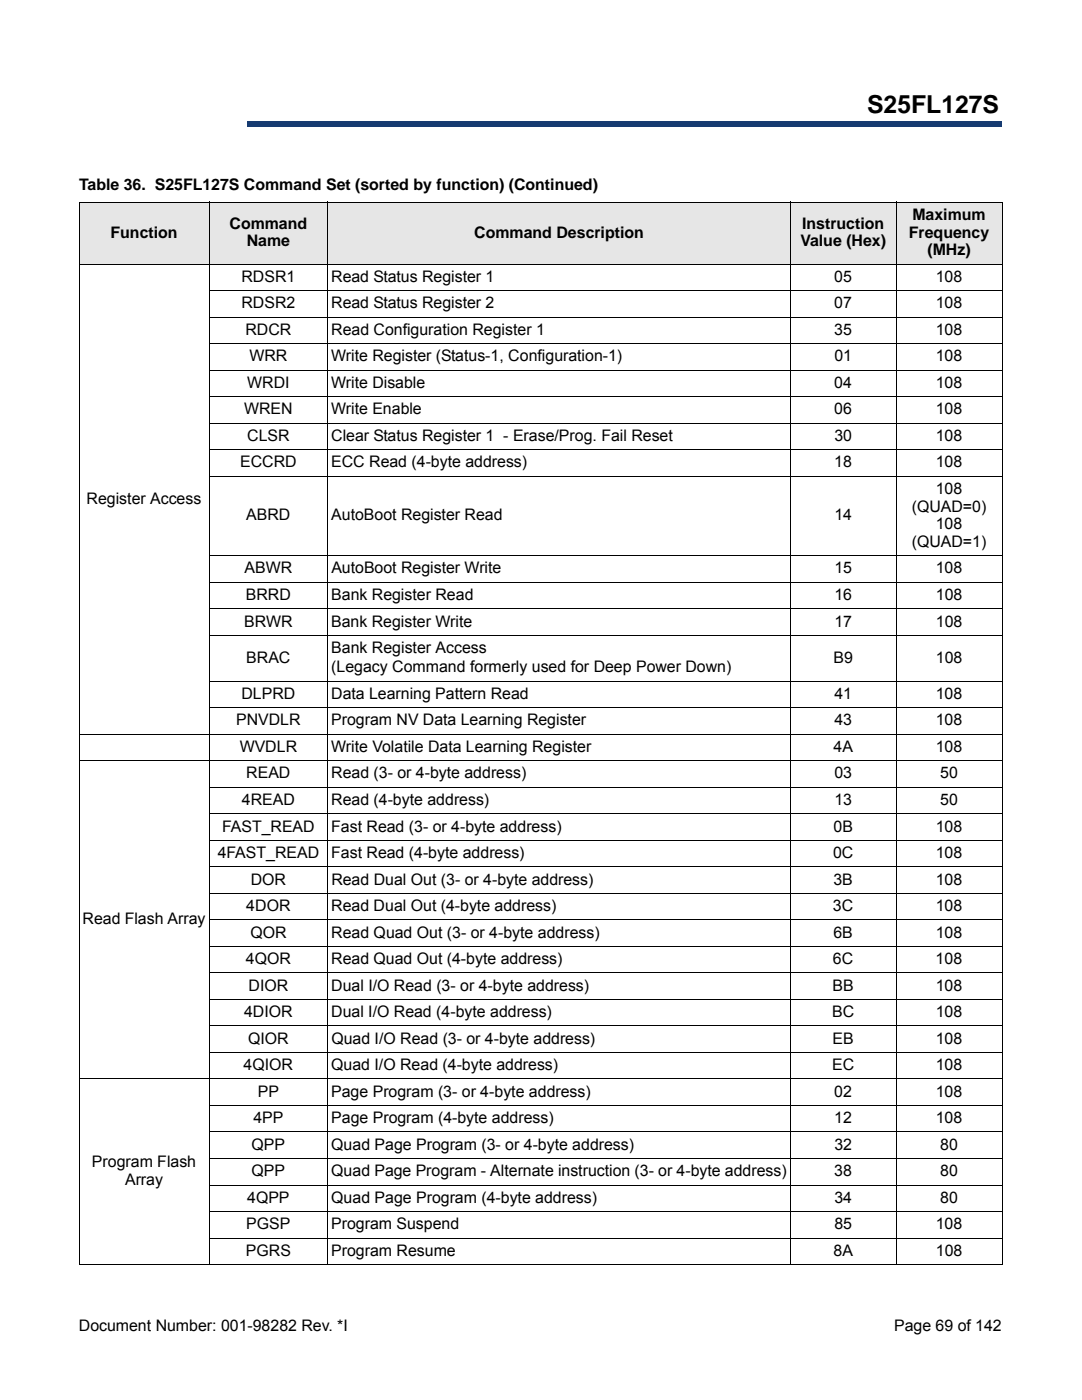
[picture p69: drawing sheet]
<svg xmlns="http://www.w3.org/2000/svg" width="216mm" height="279mm" viewBox="0 0 216 279" stroke-linecap="round" stroke-linejoin="round" font-family="sans-serif">
<defs><g id="words">
<text font-size="4.9" x="173" y="22.6">S25FL127S</text>
<g font-size="3.2">
<text x="15.8" y="37.9">Table 36. S25FL127S Command Set (sorted by function) (Continued)</text>
<text x="22.1" y="47.4">Function</text>
<text x="45.8" y="45.6">Command</text>
<text x="94.6" y="47.4">Command Description</text>
<text x="160.1" y="45.6">Instruction</text>
<text x="181.4" y="47.4">Frequency</text>
<text x="182.1" y="43.9">Maximum</text>
<text x="49.2" y="49.2">Name</text>
<text x="159.7" y="49.2">Value (Hex)</text>
<text x="185.1" y="50.9">(MHz)</text>
<text x="48.2" y="56.2">RDSR1</text>
<text x="66.1" y="56.2">Read Status Register 1</text>
<text x="166.5" y="56.2">05</text>
<text x="186.7" y="56.2">108</text>
<text x="48.2" y="61.5">RDSR2</text>
<text x="66.1" y="61.5">Read Status Register 2</text>
<text x="166.5" y="61.5">07</text>
<text x="186.7" y="61.5">108</text>
<text x="49" y="66.8">RDCR</text>
<text x="66.1" y="66.8">Read Configuration Register 1</text>
<text x="166.5" y="66.8">35</text>
<text x="186.7" y="66.8">108</text>
<text x="49.3" y="77.4">WRDI</text>
<text x="49.8" y="72.1">WRR</text>
<text x="66.1" y="72.1">Write Register (Status-1, Configuration-1)</text>
<text x="66.1" y="77.4">Write Disable</text>
<text x="166.5" y="77.4">04</text>
<text x="166.5" y="72.1">01</text>
<text x="186.7" y="77.4">108</text>
<text x="186.7" y="72.1">108</text>
<text x="48.7" y="82.7">WREN</text>
<text x="66.1" y="82.7">Write Enable</text>
<text x="166.5" y="82.7">06</text>
<text x="186.7" y="82.7">108</text>
<text x="49.3" y="88">CLSR</text>
<text x="66.1" y="88">Clear Status Register 1 - Erase/Prog. Fail Reset</text>
<text x="166.5" y="88">30</text>
<text x="186.7" y="88">108</text>
<text x="47.9" y="93.3">ECCRD</text>
<text x="66.1" y="93.3">ECC Read (4-byte address)</text>
<text x="166.5" y="93.3">18</text>
<text x="186.7" y="93.3">108</text>
<text x="17.3" y="100.5">Register Access</text>
<text x="186.7" y="98.6">108</text>
<text x="49.1" y="103.9">ABRD</text>
<text x="66.1" y="103.9">AutoBoot Register Read</text>
<text x="166.5" y="103.9">14</text>
<text x="181.9" y="102.1">(QUAD=0)</text>
<text x="186.7" y="105.6">108</text>
<text x="181.9" y="109.2">(QUAD=1)</text>
<text x="48.8" y="114.4">ABWR</text>
<text x="49.1" y="119.7">BRRD</text>
<text x="66.1" y="119.7">Bank Register Read</text>
<text x="66.1" y="114.4">AutoBoot Register Write</text>
<text x="166.5" y="114.4">15</text>
<text x="166.5" y="119.7">16</text>
<text x="186.7" y="114.4">108</text>
<text x="186.7" y="119.7">108</text>
<text x="48.7" y="125">BRWR</text>
<text x="66.1" y="125">Bank Register Write</text>
<text x="166.5" y="125">17</text>
<text x="186.7" y="125">108</text>
<text x="66.1" y="130.3">Bank Register Access</text>
<text x="49.1" y="132.2">BRAC</text>
<text x="66.1" y="134.2">(Legacy Command formerly used for Deep Power Down)</text>
<text x="166.3" y="132.2">B9</text>
<text x="186.7" y="132.2">108</text>
<text x="48.2" y="139.5">DLPRD</text>
<text x="66.1" y="139.5">Data Learning Pattern Read</text>
<text x="166.5" y="139.5">41</text>
<text x="186.7" y="139.5">108</text>
<text x="47.1" y="144.8">PNVDLR</text>
<text x="66.1" y="144.8">Program NV Data Learning Register</text>
<text x="166.5" y="144.8">43</text>
<text x="186.7" y="144.8">108</text>
<text x="47.8" y="150.1">WVDLR</text>
<text x="49.1" y="155.4">READ</text>
<text x="66.1" y="155.4">Read (3- or 4-byte address)</text>
<text x="66.1" y="150.1">Write Volatile Data Learning Register</text>
<text x="166.3" y="150.1">4A</text>
<text x="166.5" y="155.4">03</text>
<text x="186.7" y="150.1">108</text>
<text x="187.6" y="155.4">50</text>
<text x="48.3" y="160.7">4READ</text>
<text x="66.1" y="160.7">Read (4-byte address)</text>
<text x="166.5" y="160.7">13</text>
<text x="187.6" y="160.7">50</text>
<text x="44.3" y="165.9">FAST_READ</text>
<text x="66.1" y="165.9">Fast Read (3- or 4-byte address)</text>
<text x="166.3" y="165.9">0B</text>
<text x="186.7" y="165.9">108</text>
<text x="43.4" y="171.2">4FAST_READ</text>
<text x="66.1" y="171.2">Fast Read (4-byte address)</text>
<text x="166.2" y="171.2">0C</text>
<text x="186.7" y="171.2">108</text>
<text x="50" y="176.5">DOR</text>
<text x="66.1" y="176.5">Read Dual Out (3- or 4-byte address)</text>
<text x="166.3" y="176.5">3B</text>
<text x="186.7" y="176.5">108</text>
<text x="16.5" y="184.5">Read Flash Array</text>
<text x="49.1" y="181.8">4DOR</text>
<text x="66.1" y="181.8">Read Dual Out (4-byte address)</text>
<text x="166.2" y="181.8">3C</text>
<text x="186.7" y="181.8">108</text>
<text x="50" y="187.1">QOR</text>
<text x="66.1" y="187.1">Read Quad Out (3- or 4-byte address)</text>
<text x="166.3" y="187.1">6B</text>
<text x="186.7" y="187.1">108</text>
<text x="49.1" y="192.4">4QOR</text>
<text x="49.6" y="197.7">DIOR</text>
<text x="66.1" y="192.4">Read Quad Out (4-byte address)</text>
<text x="66.1" y="197.7">Dual I/O Read (3- or 4-byte address)</text>
<text x="166.1" y="197.7">BB</text>
<text x="166.2" y="192.4">6C</text>
<text x="186.7" y="192.4">108</text>
<text x="186.7" y="197.7">108</text>
<text x="48.7" y="203">4DIOR</text>
<text x="66.1" y="203">Dual I/O Read (4-byte address)</text>
<text x="166" y="203">BC</text>
<text x="186.7" y="203">108</text>
<text x="49.5" y="208.3">QIOR</text>
<text x="66.1" y="208.3">Quad I/O Read (3- or 4-byte address)</text>
<text x="166.1" y="208.3">EB</text>
<text x="186.7" y="208.3">108</text>
<text x="48.6" y="213.6">4QIOR</text>
<text x="66.1" y="213.6">Quad I/O Read (4-byte address)</text>
<text x="166.1" y="213.6">EC</text>
<text x="186.7" y="213.6">108</text>
<text x="51.4" y="218.9">PP</text>
<text x="66.1" y="218.9">Page Program (3- or 4-byte address)</text>
<text x="166.5" y="218.9">02</text>
<text x="186.7" y="218.9">108</text>
<text x="50.6" y="224.2">4PP</text>
<text x="66.1" y="224.2">Page Program (4-byte address)</text>
<text x="166.5" y="224.2">12</text>
<text x="186.7" y="224.2">108</text>
<text x="18.4" y="233">Program Flash</text>
<text x="50.2" y="229.4">QPP</text>
<text x="66.1" y="229.4">Quad Page Program (3- or 4-byte address)</text>
<text x="166.5" y="229.4">32</text>
<text x="187.6" y="229.4">80</text>
<text x="25" y="236.5">Array</text>
<text x="50.2" y="234.7">QPP</text>
<text x="66.1" y="234.7">Quad Page Program - Alternate instruction (3- or 4-byte address)</text>
<text x="166.5" y="234.7">38</text>
<text x="187.6" y="234.7">80</text>
<text x="49.2" y="245.3">PGSP</text>
<text x="49.3" y="240">4QPP</text>
<text x="66.1" y="245.3">Program Suspend</text>
<text x="66.1" y="240">Quad Page Program (4-byte address)</text>
<text x="166.5" y="245.3">85</text>
<text x="166.5" y="240">34</text>
<text x="186.7" y="245.3">108</text>
<text x="187.6" y="240">80</text>
<text x="49.1" y="250.6">PGRS</text>
<text x="66.1" y="250.6">Program Resume</text>
<text x="166.3" y="250.6">8A</text>
<text x="186.7" y="250.6">108</text>
<text x="15.7" y="265.6">Document Number: 001-98282 Rev. *I</text>
<text x="178.4" y="265.6">Page 69 of 142</text>
</g>
</g></defs>
<path d="M49.3 24.3h150.5v1h-150.5z" fill="#163b71"/>
<path d="M49.3 24.3h150.6" fill="none" stroke="#163b71" stroke-width=".2"/>
<path d="M199.7 24.3h.2v1h-.2z" fill="#163b71"/>
<path d="M49.3 25.3h150.5" fill="none" stroke="#163b71" stroke-width=".2"/>
<path d="M49.3 24.3h.1v1h-.1z" fill="#163b71"/>
<path d="M16.1 16.1h32.4v10h-32.4z" fill="#fff"/>
<g fill="#e6e6e6">
<path d="M15.8 40.3h25.9v12.4h-25.9z"/>
<path d="M41.7 40.3h23.7v12.4h-23.7z"/>
<path d="M65.4 40.3h92.3v12.4h-92.3z"/>
<path d="M157.7 40.3h21.1v12.4h-21.1z"/>
<path d="M178.8 40.3h21.1v12.4h-21.1z"/>
</g>
<g fill="none" stroke="#000" stroke-width=".2">
<path d="M15.7 40.3h184.3M15.7 52.7h184.3M15.8 40.4v211.9M41.6 58h158.4M41.7 40.3v212.2M65.4 40.3v212.2M157.7 40.3v212.2M178.8 40.3v212.2M199.9 40.4v211.9M41.6 63.3h158.4M41.6 68.6h158.4M41.6 73.9h158.4"/>
<path d="M41.6 79.2h158.4M41.6 84.5h158.4M41.6 89.7h158.4M41.6 95h158.4M41.6 110.9h158.4M41.6 116.2h158.4M41.6 121.5h158.4M41.6 126.8h158.4M41.6 136h158.4M15.7 146.5h184.3M15.7 151.8h184.3M41.6 141.2h158.4"/>
<path d="M41.6 157.1h158.4M41.6 162.4h158.4M41.6 167.7h158.4M41.6 173h158.4M41.6 178.3h158.4M41.6 183.6h158.4M41.6 188.9h158.4M41.6 194.2h158.4M41.6 199.5h158.4M15.7 215.3h184.3M41.6 204.7h158.4M41.6 210h158.4"/>
<path d="M41.6 220.6h158.4M41.6 225.9h158.4M41.6 231.2h158.4M41.6 236.5h158.4M15.7 252.4h184.3M41.6 241.8h158.4M41.6 247.1h158.4"/>
</g>
<use href="#words"/>
</svg>
